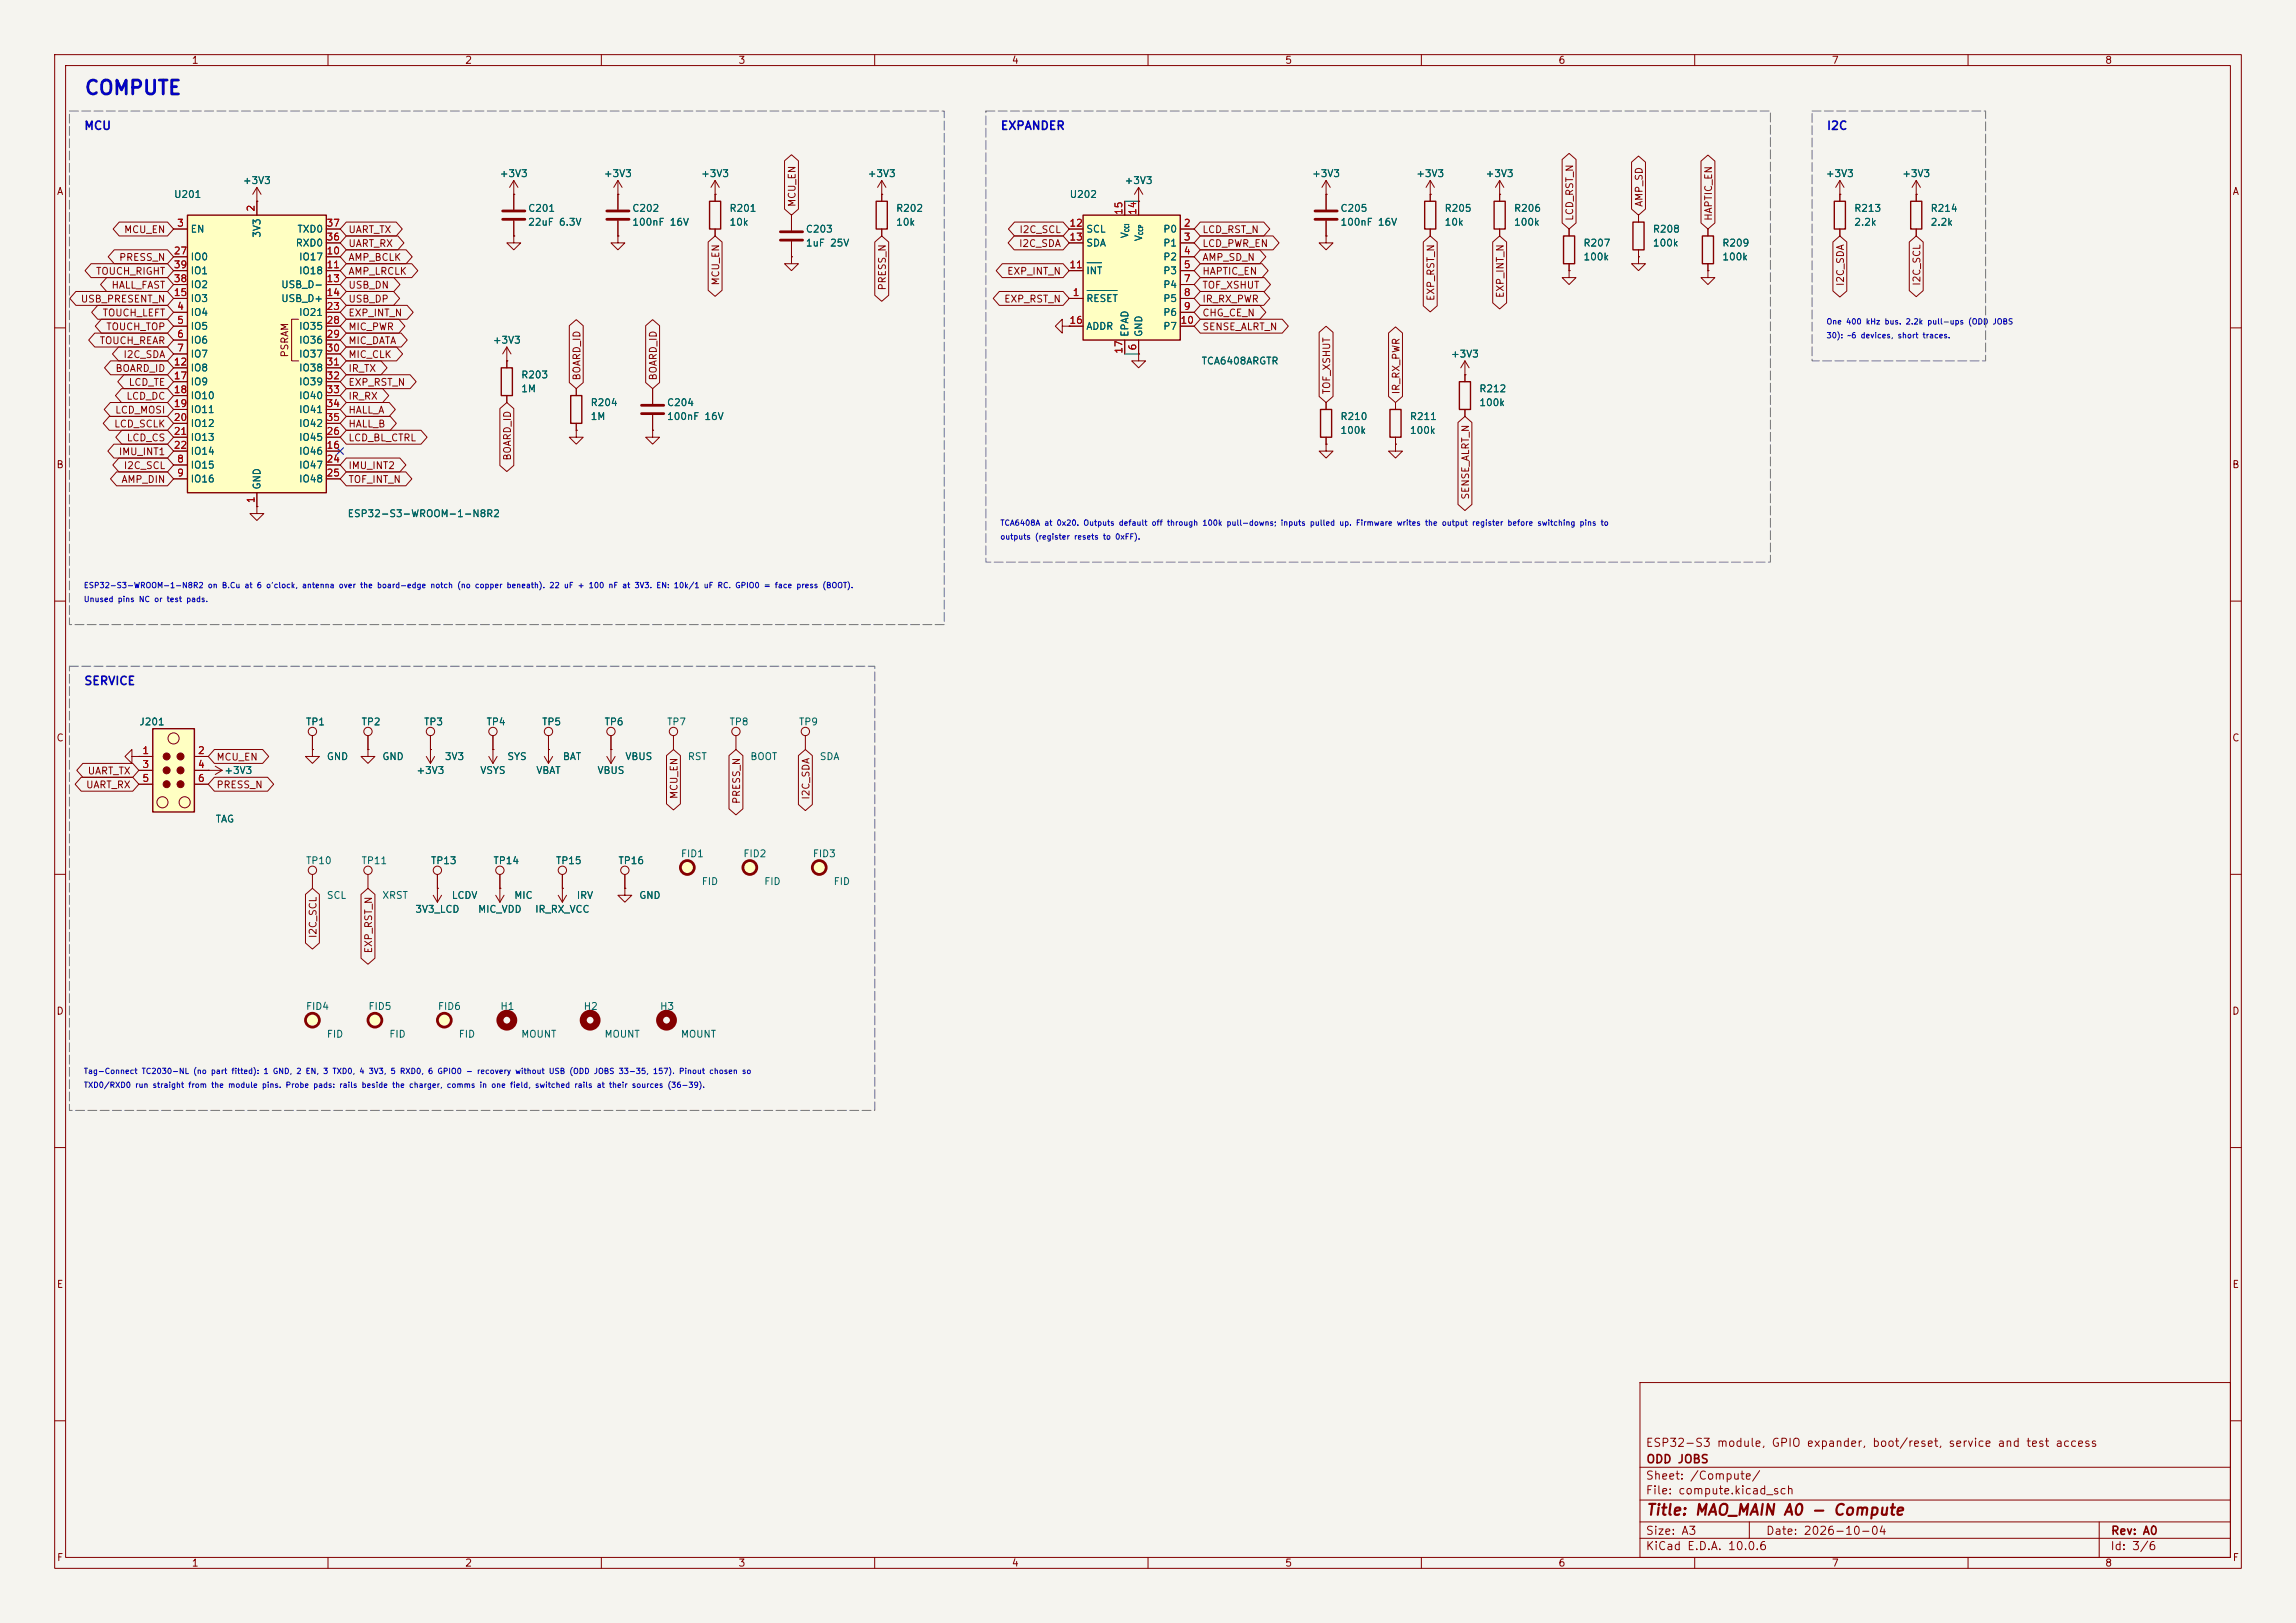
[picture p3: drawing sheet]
<svg xmlns="http://www.w3.org/2000/svg" width="420mm" height="297mm" viewBox="0 0 420 297" stroke-linecap="round" stroke-linejoin="round" font-family="sans-serif">
<defs><g id="words">
<text font-size="2.5" fill="#0000c2" x="15.3" y="18">COMPUTE</text>
<text font-size="2" fill="#840000" x="301" y="277.8">Title: MAO_MAIN A0 - Compute</text>
<g font-size="1.5" fill="#0000c2">
<text x="15.3" y="24.1">MCU</text>
<text x="182.9" y="24.1">EXPANDER</text>
<text x="334.1" y="24.1">I2C</text>
<text x="15.3" y="125.7">SERVICE</text>
</g>
<g font-size="1.5" fill="#840000">
<text x="300.9" y="265.1">ESP32-S3 module, GPIO expander, boot/reset, service and test access</text>
<text x="301" y="268.1">ODD JOBS</text>
<text x="300.9" y="273.8">File: compute.kicad_sch</text>
<text x="300.9" y="271.1">Sheet: /Compute/</text>
<text x="300.9" y="281.2">Size: A3</text>
<text x="322.9" y="281.2">Date: 2026-10-04</text>
<text x="386" y="281.2">Rev: A0</text>
<text x="300.9" y="284">KiCad E.D.A. 10.0.6</text>
<text x="385.9" y="284">Id: 3/6</text>
</g>
<g font-size="1.3" fill="#840000">
<text x="35" y="12">1</text>
<text x="85" y="12">2</text>
<text x="135" y="12">3</text>
<text x="185" y="12">4</text>
<text x="235" y="12">5</text>
<text x="285" y="12">6</text>
<text x="335" y="12">7</text>
<text x="385" y="12">8</text>
<text x="10.3" y="36">A</text>
<text x="408.3" y="36">A</text>
<text x="145.8" y="38" transform="rotate(-90 145.8 38)">MCU_EN</text>
<text x="288.1" y="40.5" transform="rotate(-90 288.1 40.5)">LCD_RST_N</text>
<text x="300.8" y="38" transform="rotate(-90 300.8 38)">AMP_SD</text>
<text x="313.5" y="40.5" transform="rotate(-90 313.5 40.5)">HAPTIC_EN</text>
<text x="22.6" y="43">MCU_EN</text>
<text x="63.6" y="45.5">UART_RX</text>
<text x="63.6" y="43">UART_TX</text>
<text x="186.3" y="45.5">I2C_SDA</text>
<text x="186.4" y="43">I2C_SCL</text>
<text x="219.8" y="45.5">LCD_PWR_EN</text>
<text x="219.8" y="43">LCD_RST_N</text>
<text x="17.5" y="50.6">TOUCH_RIGHT</text>
<text x="20.3" y="53.1">HALL_FAST</text>
<text x="21.7" y="48">PRESS_N</text>
<text x="63.6" y="53.1">USB_DN</text>
<text x="63.6" y="50.6">AMP_LRCLK</text>
<text x="63.6" y="48">AMP_BCLK</text>
<text x="131.9" y="52.3" transform="rotate(-90 131.9 52.3)">MCU_EN</text>
<text x="162.3" y="53.2" transform="rotate(-90 162.3 53.2)">PRESS_N</text>
<text x="184.1" y="50.6">EXP_INT_N</text>
<text x="219.8" y="48">AMP_SD_N</text>
<text x="219.8" y="50.6">HAPTIC_EN</text>
<text x="219.8" y="53.1">TOF_XSHUT</text>
<text x="337.6" y="52.5" transform="rotate(-90 337.6 52.5)">I2C_SDA</text>
<text x="351.6" y="52.4" transform="rotate(-90 351.6 52.4)">I2C_SCL</text>
<text x="14.7" y="55.7">USB_PRESENT_N</text>
<text x="18.7" y="58.2">TOUCH_LEFT</text>
<text x="63.6" y="58.2">EXP_INT_N</text>
<text x="63.6" y="55.7">USB_DP</text>
<text x="183.6" y="55.7">EXP_RST_N</text>
<text x="219.8" y="55.7">IR_RX_PWR</text>
<text x="219.8" y="58.2">CHG_CE_N</text>
<text x="262.7" y="55.2" transform="rotate(-90 262.7 55.2)">EXP_RST_N</text>
<text x="275.4" y="54.6" transform="rotate(-90 275.4 54.6)">EXP_INT_N</text>
<text x="18.1" y="63.3">TOUCH_REAR</text>
<text x="19.3" y="60.7">TOUCH_TOP</text>
<text x="22.5" y="65.8">I2C_SDA</text>
<text x="53" y="65.5" transform="rotate(-90 53 65.5)">PSRAM</text>
<text x="63.6" y="60.7">MIC_PWR</text>
<text x="63.6" y="65.8">MIC_CLK</text>
<text x="63.6" y="63.3">MIC_DATA</text>
<text x="219.8" y="60.7">SENSE_ALRT_N</text>
<text x="21" y="68.4">BOARD_ID</text>
<text x="23.4" y="70.9">LCD_TE</text>
<text x="63.6" y="70.9">EXP_RST_N</text>
<text x="63.6" y="68.4">IR_TX</text>
<text x="106.5" y="69.7" transform="rotate(-90 106.5 69.7)">BOARD_ID</text>
<text x="120.4" y="69.7" transform="rotate(-90 120.4 69.7)">BOARD_ID</text>
<text x="21" y="76">LCD_MOSI</text>
<text x="23" y="73.4">LCD_DC</text>
<text x="63.6" y="73.4">IR_RX</text>
<text x="63.6" y="76">HALL_A</text>
<text x="243.6" y="72.3" transform="rotate(-90 243.6 72.3)">TOF_XSHUT</text>
<text x="256.3" y="72.3" transform="rotate(-90 256.3 72.3)">IR_RX_PWR</text>
<text x="20.8" y="78.5">LCD_SCLK</text>
<text x="21.6" y="83.6">IMU_INT1</text>
<text x="23.1" y="81.1">LCD_CS</text>
<text x="63.6" y="78.5">HALL_B</text>
<text x="63.6" y="81.1">LCD_BL_CTRL</text>
<text x="10.2" y="86">B</text>
<text x="22.1" y="88.7">AMP_DIN</text>
<text x="22.5" y="86.1">I2C_SCL</text>
<text x="63.6" y="86.1">IMU_INT2</text>
<text x="63.6" y="88.7">TOF_INT_N</text>
<text x="93.8" y="84.4" transform="rotate(-90 93.8 84.4)">BOARD_ID</text>
<text x="408.2" y="86">B</text>
<text x="269" y="91.5" transform="rotate(-90 269 91.5)">SENSE_ALRT_N</text>
<text x="10.2" y="136">C</text>
<text x="408.2" y="136">C</text>
<text x="15.9" y="142">UART_TX</text>
<text x="39.5" y="139.5">MCU_EN</text>
<text x="15.6" y="144.6">UART_RX</text>
<text x="39.5" y="144.6">PRESS_N</text>
<text x="124.2" y="146.3" transform="rotate(-90 124.2 146.3)">MCU_EN</text>
<text x="135.7" y="147.2" transform="rotate(-90 135.7 147.2)">PRESS_N</text>
<text x="148.4" y="146.4" transform="rotate(-90 148.4 146.4)">I2C_SDA</text>
<text x="58.2" y="171.8" transform="rotate(-90 58.2 171.8)">I2C_SCL</text>
<text x="68.4" y="174.6" transform="rotate(-90 68.4 174.6)">EXP_RST_N</text>
<text x="10.2" y="186">D</text>
<text x="408.2" y="186">D</text>
<text x="10.3" y="236">E</text>
<text x="408.3" y="236">E</text>
<text x="10.3" y="286">F</text>
<text x="35" y="287">1</text>
<text x="85" y="287">2</text>
<text x="135" y="287">3</text>
<text x="185" y="287">4</text>
<text x="235" y="287">5</text>
<text x="285" y="287">6</text>
<text x="335" y="287">7</text>
<text x="385" y="287">8</text>
<text x="408.3" y="286">F</text>
</g>
<g font-size="1.3" fill="#006464">
<text x="44.3" y="34">+3V3</text>
<text x="91.3" y="32.7">+3V3</text>
<text x="110.4" y="32.7">+3V3</text>
<text x="128.1" y="32.7">+3V3</text>
<text x="158.6" y="32.7">+3V3</text>
<text x="205.6" y="34">+3V3</text>
<text x="239.9" y="32.7">+3V3</text>
<text x="259" y="32.7">+3V3</text>
<text x="271.7" y="32.7">+3V3</text>
<text x="333.9" y="32.7">+3V3</text>
<text x="347.9" y="32.7">+3V3</text>
<text x="31.7" y="36.5">U201</text>
<text x="96.5" y="39.1">C201</text>
<text x="96.5" y="41.6">22uF 6.3V</text>
<text x="115.6" y="39.1">C202</text>
<text x="115.6" y="41.6">100nF 16V</text>
<text x="133.3" y="39.1">R201</text>
<text x="133.3" y="41.6">10k</text>
<text x="163.8" y="39.1">R202</text>
<text x="163.8" y="41.6">10k</text>
<text x="195.6" y="36.5">U202</text>
<text x="245.1" y="39.1">C205</text>
<text x="245.1" y="41.6">100nF 16V</text>
<text x="264.1" y="39.1">R205</text>
<text x="264.1" y="41.6">10k</text>
<text x="276.8" y="39.1">R206</text>
<text x="276.8" y="41.6">100k</text>
<text x="339.1" y="39.1">R213</text>
<text x="339.1" y="41.6">2.2k</text>
<text x="353" y="39.1">R214</text>
<text x="353" y="41.6">2.2k</text>
<text x="34.8" y="42.9">EN</text>
<text x="34.8" y="48">IO0</text>
<text x="48" y="43.6" transform="rotate(-90 48 43.6)">3V3</text>
<text x="54" y="45.4">RXD0</text>
<text x="54.3" y="42.9">TXD0</text>
<text x="54.6" y="48">IO17</text>
<text x="147.3" y="42.9">C203</text>
<text x="147.3" y="45.4">1uF 25V</text>
<text x="198.6" y="42.9">SCL</text>
<text x="198.6" y="45.4">SDA</text>
<text x="206.7" y="43.7" transform="rotate(-90 206.7 43.7)">V</text>
<text x="209.2" y="44.2" transform="rotate(-90 209.2 44.2)">V</text>
<text x="212.7" y="42.9">P0</text>
<text x="212.7" y="45.4">P1</text>
<text x="212.7" y="48">P2</text>
<text x="289.5" y="45.4">R207</text>
<text x="289.5" y="48">100k</text>
<text x="302.2" y="42.9">R208</text>
<text x="302.2" y="45.4">100k</text>
<text x="314.9" y="45.4">R209</text>
<text x="314.9" y="48">100k</text>
<text x="34.8" y="53">IO2</text>
<text x="34.8" y="50.5">IO1</text>
<text x="51.3" y="53">USB_D-</text>
<text x="54.6" y="50.5">IO18</text>
<text x="198.6" y="50.5">INT</text>
<text x="212.7" y="50.5">P3</text>
<text x="212.7" y="53">P4</text>
<text x="34.8" y="58.1">IO4</text>
<text x="34.8" y="55.6">IO3</text>
<text x="51.3" y="55.6">USB_D+</text>
<text x="54.6" y="58.1">IO21</text>
<text x="198.6" y="55.6">RESET</text>
<text x="212.7" y="55.6">P5</text>
<text x="212.7" y="58.1">P6</text>
<text x="34.8" y="60.7">IO5</text>
<text x="34.8" y="63.2">IO6</text>
<text x="34.8" y="65.7">IO7</text>
<text x="54.6" y="60.7">IO35</text>
<text x="54.6" y="63.2">IO36</text>
<text x="54.6" y="65.7">IO37</text>
<text x="90" y="63.2">+3V3</text>
<text x="198.6" y="60.7">ADDR</text>
<text x="206.7" y="61.7" transform="rotate(-90 206.7 61.7)">EPAD</text>
<text x="209.2" y="61.7" transform="rotate(-90 209.2 61.7)">GND</text>
<text x="212.7" y="60.7">P7</text>
<text x="265.3" y="65.7">+3V3</text>
<text x="34.8" y="68.3">IO8</text>
<text x="34.8" y="70.8">IO9</text>
<text x="54.6" y="68.3">IO38</text>
<text x="54.6" y="70.8">IO39</text>
<text x="95.2" y="69.5">R203</text>
<text x="219.7" y="67">TCA6408ARGTR</text>
<text x="34.8" y="73.4">IO10</text>
<text x="34.8" y="75.9">IO11</text>
<text x="54.6" y="73.4">IO40</text>
<text x="54.6" y="75.9">IO41</text>
<text x="95.2" y="72.1">1M</text>
<text x="107.9" y="74.6">R204</text>
<text x="107.9" y="77.2">1M</text>
<text x="121.9" y="74.6">C204</text>
<text x="121.9" y="77.2">100nF 16V</text>
<text x="245.1" y="77.2">R210</text>
<text x="257.8" y="77.2">R211</text>
<text x="270.5" y="72.1">R212</text>
<text x="270.5" y="74.6">100k</text>
<text x="34.8" y="78.4">IO12</text>
<text x="34.8" y="81">IO13</text>
<text x="34.8" y="83.5">IO14</text>
<text x="54.6" y="83.5">IO46</text>
<text x="54.6" y="81">IO45</text>
<text x="54.6" y="78.4">IO42</text>
<text x="245.1" y="79.7">100k</text>
<text x="257.8" y="79.7">100k</text>
<text x="34.8" y="86.1">IO15</text>
<text x="34.8" y="88.6">IO16</text>
<text x="48" y="89.7" transform="rotate(-90 48 89.7)">GND</text>
<text x="54.6" y="86.1">IO47</text>
<text x="54.6" y="88.6">IO48</text>
<text x="63.5" y="94.9">ESP32-S3-WROOM-1-N8R2</text>
<text x="25.4" y="133">J201</text>
<text x="55.9" y="133">TP1</text>
<text x="66" y="133">TP2</text>
<text x="77.5" y="133">TP3</text>
<text x="88.9" y="133">TP4</text>
<text x="99" y="133">TP5</text>
<text x="110.5" y="133">TP6</text>
<text x="121.9" y="133">TP7</text>
<text x="133.3" y="133">TP8</text>
<text x="146" y="133">TP9</text>
<text x="40.9" y="141.9">+3V3</text>
<text x="59.7" y="139.4">GND</text>
<text x="69.8" y="139.4">GND</text>
<text x="76.1" y="141.9">+3V3</text>
<text x="81.3" y="139.4">3V3</text>
<text x="87.7" y="141.9">VSYS</text>
<text x="92.7" y="139.4">SYS</text>
<text x="98" y="141.9">VBAT</text>
<text x="102.9" y="139.4">BAT</text>
<text x="109.2" y="141.9">VBUS</text>
<text x="114.3" y="139.4">VBUS</text>
<text x="125.7" y="139.4">RST</text>
<text x="137.1" y="139.4">BOOT</text>
<text x="149.8" y="139.4">SDA</text>
<text x="39.4" y="150.8">TAG</text>
<text x="55.9" y="158.4">TP10</text>
<text x="66" y="158.4">TP11</text>
<text x="78.7" y="158.4">TP13</text>
<text x="90.2" y="158.4">TP14</text>
<text x="101.6" y="158.4">TP15</text>
<text x="113" y="158.4">TP16</text>
<text x="124.4" y="157.2">FID1</text>
<text x="135.9" y="157.2">FID2</text>
<text x="148.6" y="157.2">FID3</text>
<text x="59.7" y="164.8">SCL</text>
<text x="69.8" y="164.8">XRST</text>
<text x="75.9" y="167.3">3V3_LCD</text>
<text x="82.5" y="164.8">LCDV</text>
<text x="87.4" y="167.3">MIC_VDD</text>
<text x="94" y="164.8">MIC</text>
<text x="97.8" y="167.3">IR_RX_VCC</text>
<text x="105.4" y="164.8">IRV</text>
<text x="116.8" y="164.8">GND</text>
<text x="128.3" y="162.3">FID</text>
<text x="139.7" y="162.3">FID</text>
<text x="152.4" y="162.3">FID</text>
<text x="55.9" y="185.1">FID4</text>
<text x="67.3" y="185.1">FID5</text>
<text x="80" y="185.1">FID6</text>
<text x="91.4" y="185.1">H1</text>
<text x="106.7" y="185.1">H2</text>
<text x="120.6" y="185.1">H3</text>
<text x="59.7" y="190.2">FID</text>
<text x="71.1" y="190.2">FID</text>
<text x="83.8" y="190.2">FID</text>
<text x="95.2" y="190.2">MOUNT</text>
<text x="110.5" y="190.2">MOUNT</text>
<text x="124.4" y="190.2">MOUNT</text>
</g>
<g font-size="1.3" fill="#a90000">
<text x="32.3" y="41.8">3</text>
<text x="46.9" y="38.8" transform="rotate(-90 46.9 38.8)">2</text>
<text x="59.6" y="41.8">37</text>
<text x="195.5" y="41.8">12</text>
<text x="205.6" y="39.4" transform="rotate(-90 205.6 39.4)">15</text>
<text x="208.1" y="39.4" transform="rotate(-90 208.1 39.4)">14</text>
<text x="216.4" y="41.8">2</text>
<text x="31.7" y="46.9">27</text>
<text x="59.6" y="46.9">10</text>
<text x="59.6" y="44.3">36</text>
<text x="195.5" y="44.3">13</text>
<text x="216.4" y="44.3">3</text>
<text x="216.4" y="46.9">4</text>
<text x="31.7" y="51.9">38</text>
<text x="31.7" y="49.4">39</text>
<text x="59.6" y="49.4">11</text>
<text x="59.6" y="51.9">13</text>
<text x="195.5" y="49.4">11</text>
<text x="216.4" y="49.4">5</text>
<text x="216.4" y="51.9">7</text>
<text x="31.7" y="54.5">15</text>
<text x="32.3" y="57">4</text>
<text x="32.3" y="59.6">5</text>
<text x="59.6" y="54.5">14</text>
<text x="59.6" y="57">23</text>
<text x="59.6" y="59.6">28</text>
<text x="195.5" y="59.6">16</text>
<text x="196.1" y="54.5">1</text>
<text x="215.8" y="59.6">10</text>
<text x="216.4" y="54.5">8</text>
<text x="216.4" y="57">9</text>
<text x="32.3" y="62.1">6</text>
<text x="32.3" y="64.6">7</text>
<text x="59.6" y="62.1">29</text>
<text x="59.6" y="64.6">30</text>
<text x="205.6" y="64.8" transform="rotate(-90 205.6 64.8)">17</text>
<text x="208.1" y="64.2" transform="rotate(-90 208.1 64.2)">6</text>
<text x="31.7" y="67.2">12</text>
<text x="31.7" y="69.7">17</text>
<text x="59.6" y="67.2">31</text>
<text x="59.6" y="69.7">32</text>
<text x="31.7" y="72.3">18</text>
<text x="31.7" y="74.8">19</text>
<text x="31.7" y="77.3">20</text>
<text x="59.6" y="72.3">33</text>
<text x="59.6" y="74.8">34</text>
<text x="59.6" y="77.3">35</text>
<text x="31.7" y="79.9">21</text>
<text x="31.7" y="82.4">22</text>
<text x="59.6" y="82.4">16</text>
<text x="59.6" y="79.9">26</text>
<text x="32.3" y="85">8</text>
<text x="32.3" y="87.5">9</text>
<text x="59.6" y="85">24</text>
<text x="59.6" y="87.5">25</text>
<text x="46.9" y="92.2" transform="rotate(-90 46.9 92.2)">1</text>
<text x="25.9" y="138.3">1</text>
<text x="25.9" y="140.8">3</text>
<text x="25.9" y="143.4">5</text>
<text x="36.1" y="138.3">2</text>
<text x="36.1" y="140.8">4</text>
<text x="36.1" y="143.4">6</text>
</g>
<g font-size="1" fill="#0000c2">
<text x="334" y="59.6">One 400 kHz bus. 2.2k pull-ups (ODD JOBS</text>
<text x="334" y="62.2">30): ~6 devices, short traces.</text>
<text x="182.9" y="96.4">TCA6408A at 0x20. Outputs default off through 100k pull-downs; inputs pulled up. Firmware writes the output register before switching pins to</text>
<text x="182.9" y="99">outputs (register resets to 0xFF).</text>
<text x="15.2" y="107.9">ESP32-S3-WROOM-1-N8R2 on B.Cu at 6 o'clock, antenna over the board-edge notch (no copper beneath). 22 uF + 100 nF at 3V3. EN: 10k/1 uF RC. GPIO0 = face press (BOOT).</text>
<text x="15.2" y="110.4">Unused pins NC or test pads.</text>
<text x="15.2" y="196.8">Tag-Connect TC2030-NL (no part fitted): 1 GND, 2 EN, 3 TXD0, 4 3V3, 5 RXD0, 6 GPIO0 - recovery without USB (ODD JOBS 33-35, 157). Pinout chosen so</text>
<text x="15.2" y="199.3">TXD0/RXD0 run straight from the module pins. Probe pads: rails beside the charger, comms in one field, switched rails at their sources (36-39).</text>
</g>
<g font-size=".8" fill="#006464">
<text x="206.7" y="42.6" transform="rotate(-90 206.7 42.6)">CCI</text>
<text x="209.3" y="43.1" transform="rotate(-90 209.3 43.1)">CCP</text>
</g>
</g></defs>
<path d="M0 0h420v297h-420z" fill="#f5f4ef" stroke="#f5f4ef" stroke-width=".18"/>
<g fill="none" stroke="#840000" stroke-width=".18">
<path d="M10 10h400v277h-400zM12 12h396v273h-396zM60 10v2M110 10v2M160 10v2M210 10v2M260 10v2M310 10v2M360 10v2M261.6 35.6h.1M261.6 33v3.8M261.6 33l-.7 1.3"/>
<path d="M261.6 33l.8 1.3M274.3 35.6h.1M274.3 33v3.8M274.3 33l-.7 1.3M274.3 33l.8 1.3M299.7 39.4v1.2M336.5 35.6h.1M336.5 33l-.7 1.3M336.5 33l.8 1.3M336.5 33v3.8M350.5 35.6h.1M350.5 33v3.8"/>
<path d="M350.5 33l-.7 1.3M350.5 33l.8 1.3M194.3 59.7v-1.3l-1.3 1.3 1.3 1.3v-1.3h1.3M195.6 59.7h.1M261.6 41.9v1.3M274.3 41.9v1.3M287 49.5v1.3h1.3l-1.3 1.3-1.3-1.3h1.3M287 49.5h.1M287 41.9v1.3M287 48.3v1.2M299.7 47v1.3h1.3l-1.3 1.2-1.3-1.2h1.3M299.7 47h.1"/>
<path d="M299.7 45.7v1.3M312.4 49.5v1.3h1.3l-1.3 1.3-1.3-1.3h1.3M312.4 49.5h.1M312.4 41.9v1.3M312.4 48.3v1.2M336.5 41.9v1.3M350.5 41.9v1.3M10 60h2M208.3 64.8v1.2h1.2l-1.2 1.3-1.3-1.3h1.3M208.3 64.8h.1M255.3 73.7v1.2M268 68.6h.1"/>
<path d="M268 66v3.9M268 74.9v1.3M268 66l-.8 1.3M268 66l.7 1.3M408 60h2M47 92.7v1.3h1.3l-1.3 1.3-1.3-1.3h1.3M47 92.7h.1M255.3 80v1.3M10 110h2M408 110h2M57.1 137.2v1.2h1.3l-1.3 1.3-1.2-1.3h1.2M57.1 137.2h.1"/>
<path d="M57.1 134.6v2.6M67.3 137.2v1.2h1.3l-1.3 1.3-1.3-1.3h1.3M67.3 137.2h.1M67.3 134.6v2.6M89.4 138.4l.8 1.3M90.2 137.2h.1M90.2 134.6v5.1M90.9 138.4l-.7 1.3M99.6 138.4l.7 1.3M100.3 137.2h.1M100.3 134.6v5.1M101.1 138.4l-.8 1.3"/>
<path d="M111 138.4l.8 1.3M111.8 137.2h.1M111.8 137.2v2.5M112.5 138.4l-.7 1.3M123.2 134.6v2.6M134.6 134.6v2.6M147.3 134.6v2.6M10 160h2M38.1 141h.1M38.1 141h2.5M39.4 140.2l1.2 .8M40.6 141l-1.2 .7"/>
<path d="M408 160h2M80 160v2.6M90.7 163.8l.7 1.3M91.4 162.6h.1M91.4 160v5.1M92.2 163.8l-.8 1.3M102.1 163.8l.8 1.3M102.9 162.6h.1M102.9 160v5.1M103.6 163.8l-.7 1.3M114.3 160v2.6M10 210h2"/>
<path d="M408 210h2M300 253h108v32h-108zM10 260h2M300 278.5h108M300 274.5h108M300 268.5h108M320 278.5v3M384 278.5v6.5M408 260h2M60 285v2M110 285v2M160 285v2"/>
<path d="M210 285v2M260 285v2M300 281.5h108M310 285v2M360 285v2"/>
<circle cx="57.1" cy="133.9" r=".76"/>
<circle cx="67.3" cy="133.9" r=".76"/>
<circle cx="90.2" cy="133.9" r=".76"/>
<circle cx="100.3" cy="133.9" r=".76"/>
<circle cx="123.2" cy="133.9" r=".76"/>
<circle cx="134.6" cy="133.9" r=".76"/>
<circle cx="147.3" cy="133.9" r=".76"/>
<circle cx="80" cy="159.3" r=".76"/>
<circle cx="91.4" cy="159.3" r=".76"/>
<circle cx="102.9" cy="159.3" r=".76"/>
<circle cx="114.3" cy="159.3" r=".76"/>
</g>
<circle cx="121.9" cy="186.7" r="1.27" fill="none" stroke="#840000" stroke-width="1.3"/>
<g fill="#ffffc2" stroke="#ffffc2" stroke-width=".18">
<circle cx="149.9" cy="158.7" r="1.27"/>
<circle cx="125.7" cy="158.7" r="1.27"/>
<circle cx="137.2" cy="158.7" r="1.27"/>
</g>
<g fill="none" stroke="#840000" stroke-width=".51">
<circle cx="125.7" cy="158.7" r="1.27"/>
<circle cx="137.2" cy="158.7" r="1.27"/>
<circle cx="149.9" cy="158.7" r="1.27"/>
</g>
<path d="M260.6 36.8h2v5.1h-2zM273.3 36.8h2v5.1h-2zM335.5 36.8h2.1v5.1h-2.1zM349.5 36.8h2v5.1h-2zM286 43.2h2v5.1h-2zM298.7 40.6h2v5.1h-2zM311.4 43.2h2v5.1h-2zM254.3 74.9h2v5.1h-2zM267 69.9h2v5h-2z" fill="none" stroke="#840000" stroke-width=".25"/>
<path d="M27.9 133.4h7.7v15.2h-7.7z" fill="#ffffc2"/>
<path d="M129.8 36.8h2v5.1h-2zM160.3 36.8h2v5.1h-2zM91.7 67.3h2v5.1h-2zM104.4 72.4h2v5.1h-2zM27.9 133.4h7.7v15.2h-7.7z" fill="none" stroke="#840000" stroke-width=".25"/>
<g fill="none" stroke="#840000" stroke-width=".18">
<path d="M47 36.8h.1M47 34.3l-.8 1.3M47 34.3l.8 1.3M47 34.3v2.5M94 35.6h.1M94 33l-.8 1.3M94 33l.7 1.3M94 33v5.4M113 35.6h.1M113 33v5.4M113 33l-.7 1.3M113 33l.8 1.3"/>
<path d="M130.8 35.6h.1M130.8 33l-.8 1.3M130.8 33l.8 1.3M130.8 33v3.8M144.8 39.4v2.8M161.3 35.6h.1M161.3 33l-.8 1.3M161.3 33l.8 1.3M161.3 33v3.8M94 43.2v1.3h1.2l-1.2 1.2-1.3-1.2h1.3M94 43.2h.1M94 40.4v2.8"/>
<path d="M113 43.2v1.3h1.3l-1.3 1.2-1.2-1.2h1.2M113 43.2h.1M113 40.4v2.8M130.8 41.9v1.3M144.8 47v1.3h1.2l-1.2 1.2-1.3-1.2h1.3M144.8 47h.1M144.8 44.2v2.8M161.3 41.9v1.3M92.7 66h.1M92.7 63.5l-.8 1.3M92.7 63.5l.8 1.3M92.7 63.5v3.8"/>
<path d="M92.7 72.4v1.3M105.4 78.7v1.3h1.3l-1.3 1.3-1.3-1.3h1.3M105.4 78.7h.1M105.4 71.1v1.3M105.4 77.5v1.2M119.4 78.7v1.3h1.2l-1.2 1.3-1.3-1.3h1.3M119.4 78.7h.1M119.4 71.1v2.8M119.4 75.9v2.8M24.1 138.4v-1.2l-1.2 1.2 1.2 1.3v-1.3h1.3M25.4 138.4h.1M25.4 138.4h2.5"/>
<path d="M35.6 138.4h2.5M78 138.4l.7 1.3M78.7 137.2h.1M78.7 134.6v5.1M79.5 138.4l-.8 1.3M25.4 141h2.5M25.4 143.5h2.5M35.6 141h2.5M35.6 143.5h2.5M57.1 160v2.6M67.3 160v2.6M79.2 163.8l.8 1.3"/>
<path d="M80 162.6h.1M80 162.6v2.5M80.8 163.8l-.8 1.3M114.3 162.6v1.2h1.3l-1.3 1.3-1.3-1.3h1.3M114.3 162.6h.1"/>
<circle cx="31.7" cy="135.1" r="1.02"/>
<circle cx="78.7" cy="133.9" r=".76"/>
<circle cx="29.7" cy="146.8" r="1.02"/>
<circle cx="33.8" cy="146.8" r="1.02"/>
<circle cx="57.1" cy="159.3" r=".76"/>
<circle cx="67.3" cy="159.3" r=".76"/>
</g>
<g fill="#840000" stroke="#840000" stroke-width=".18">
<circle cx="30.5" cy="138.4" r=".63"/>
<circle cx="30.5" cy="141" r=".63"/>
<circle cx="30.5" cy="143.5" r=".63"/>
<circle cx="33" cy="138.4" r=".63"/>
<circle cx="33" cy="141" r=".63"/>
<circle cx="33" cy="143.5" r=".63"/>
</g>
<g fill="none" stroke="#840000" stroke-width=".51">
<path d="M91.9 38.6h4.1M111 38.6h4.1M91.9 40.1h4.1M111 40.1h4.1M142.7 42.4h4.1M142.7 43.9h4.1M117.3 74.2h4.1M117.3 75.7h4.1"/>
<circle cx="81.3" cy="186.7" r="1.27"/>
</g>
<circle cx="81.3" cy="186.7" r="1.27" fill="#ffffc2" stroke="#ffffc2" stroke-width=".18"/>
<path d="M34.3 39.4h25.4v50.8h-25.4z" fill="#ffffc2"/>
<path d="M34.3 39.4h25.4v50.8h-25.4z" fill="none" stroke="#840000" stroke-width=".25"/>
<g fill="none" stroke="#840000" stroke-width=".18">
<path d="M47 36.8v2.6M242.6 35.6h.1M242.6 33l-.8 1.3M242.6 33l.7 1.3M242.6 33v2.6M31.7 41.9h2.6M31.7 57.2h2.6M31.7 59.7h2.6M31.7 47h2.6M31.7 49.5h2.6M31.7 52.1h2.6M31.7 54.6h2.6"/>
<path d="M54.6 58.4h-1.3v7.6h1.3M59.7 41.9h2.5M59.7 57.2h2.5M59.7 59.7h2.5M59.7 47h2.5M59.7 49.5h2.5M59.7 52.1h2.5M59.7 54.6h2.5M59.7 44.5h2.5M242.6 43.2v1.3h1.2l-1.2 1.2-1.3-1.2h1.3M242.6 43.2h.1M31.7 62.2h2.6"/>
<path d="M31.7 64.8h2.6M31.7 67.3h2.6M31.7 69.9h2.6M31.7 72.4h2.6M31.7 74.9h2.6M31.7 77.5h2.6M59.7 62.2h2.5M59.7 64.8h2.5M59.7 67.3h2.5M59.7 69.9h2.5M59.7 72.4h2.5M59.7 74.9h2.5"/>
<path d="M59.7 77.5h2.5M31.7 85.1h2.6M31.7 87.6h2.6M31.7 82.6h2.6M31.7 80h2.6M47 90.2v2.5M59.7 85.1h2.5M59.7 87.6h2.5M59.7 82.6h2.5M59.7 80h2.5"/>
</g>
<g fill="none" stroke="#840000" stroke-width="1.3">
<circle cx="92.7" cy="186.7" r="1.27"/>
<circle cx="107.9" cy="186.7" r="1.27"/>
</g>
<path d="M198.1 39.4h17.8v22.8h-17.8z" fill="#ffffc2"/>
<path d="M198.1 39.4h17.8v22.8h-17.8zM241.6 74.9h2v5.1h-2z" fill="none" stroke="#840000" stroke-width=".25"/>
<g fill="none" stroke="#840000" stroke-width=".18">
<path d="M47 36.8h.1M47 36.8v2.6M94 35.6h.1M94 35.6v2.8M113 35.6h.1M113 35.6v2.8M130.8 35.6h.1M130.8 35.6v1.2M143.5 29.4l1.3-1.1 1.3 1.1v8.9l-1.3 1.1-1.3-1.1zM144.8 39.4v2.8M161.3 35.6h.1M161.3 35.6v1.2"/>
<path d="M205.7 36.8v2.6M208.3 36.8h.1M208.3 34.3v5.1M208.3 34.3l-.8 1.3M208.3 34.3l.7 1.3M242.6 35.6h.1M242.6 35.6v2.8M261.6 35.6h.1M261.6 35.6v1.2M274.3 35.6h.1M274.3 35.6v1.2M285.7 29.2l1.3-1.1 1.3 1.1v11.6l-1.3 1.1-1.3-1.1z"/>
<path d="M298.4 29.7l1.3-1.1 1.3 1.1v8.6l-1.3 1.1-1.3-1.1zM299.7 39.4v1.2M311.1 29.5l1.3-1.1 1.3 1.1v11.3l-1.3 1.1-1.3-1.1zM336.5 35.6h.1M336.5 35.6v1.2M350.5 35.6h.1M350.5 35.6v1.2M13.9 53.3h16.7l1.1 1.3-1.1 1.3h-16.7l-1.1-1.3zM16.7 48.3h13.9l1.1 1.2-1.1 1.3h-13.9l-1.1-1.3zM17.9 55.9h12.7l1.1 1.3-1.1 1.2h-12.7l-1.1-1.2zM18.5 58.4h12.1l1.1 1.3-1.1 1.3h-12.1l-1.1-1.3zM19.5 50.8h11.1l1.1 1.3-1.1 1.2h-11.1l-1.1-1.2z"/>
<path d="M20.9 45.7h9.7l1.1 1.3-1.1 1.3h-9.7l-1.1-1.3zM21.8 40.6h8.8l1.1 1.3-1.1 1.3h-8.8l-1.1-1.3zM31.7 54.6h2.6M31.7 41.9h2.6M31.7 47h2.6M31.7 49.5h2.6M31.7 52.1h2.6M31.7 57.2h2.6M31.7 59.7h2.6M59.7 54.6h2.5M59.7 41.9h2.5M59.7 44.5h2.5"/>
<path d="M59.7 47h2.5M59.7 49.5h2.5M59.7 52.1h2.5M59.7 57.2h2.5M59.7 59.7h2.5M63.3 58.4h9.7l1.1 1.3-1.1 1.3h-9.7l-1.1-1.3zM63.3 43.2h9.5l1.1 1.3-1.1 1.2h-9.5l-1.1-1.2zM63.3 40.6h9.2l1.1 1.3-1.1 1.3h-9.2l-1.1-1.3zM63.3 55.9h11.2l1.1 1.3-1.1 1.2h-11.2l-1.1-1.2zM63.3 53.3h8.7l1.1 1.3-1.1 1.3h-8.7l-1.1-1.3zM63.3 50.8h8.8l1.1 1.3-1.1 1.2h-8.8l-1.1-1.2zM63.3 48.3h12l1.1 1.2-1.1 1.3h-12l-1.1-1.3z"/>
<path d="M63.3 45.7h11l1.1 1.3-1.1 1.3h-11l-1.1-1.3zM94 43.2h.1M94 40.4v2.8M104.1 59.6l1.3-1.1 1.3 1.1v10.4l-1.3 1.1-1.3-1.1zM113 43.2h.1M113 40.4v2.8M118.1 59.6l1.3-1.1 1.3 1.1v10.4l-1.3 1.1-1.3-1.1zM129.5 44.3l1.3-1.1 1.3 1.1v8.8l-1.3 1.1-1.3-1.1zM130.8 41.9v1.3M144.8 47h.1M144.8 44.2v2.8M160 44.3l1.3-1.1 1.3 1.1v9.7l-1.3 1.1-1.3-1.1z"/>
<path d="M161.3 41.9v1.3M182.8 53.3h11.7l1.1 1.3-1.1 1.3h-11.7l-1.1-1.3zM183.3 48.3h11.2l1.1 1.2-1.1 1.3h-11.2l-1.1-1.3zM185.5 43.2h9l1.1 1.3-1.1 1.2h-9l-1.1-1.2zM185.6 40.6h8.9l1.1 1.3-1.1 1.3h-8.9l-1.1-1.3zM195.6 59.7h.1M195.6 54.6h2.5M195.6 41.9h2.5M195.6 44.5h2.5M195.6 49.5h2.5M195.6 59.7h2.5M215.9 54.6h2.5"/>
<path d="M215.9 41.9h2.5M215.9 44.5h2.5M215.9 47h2.5M215.9 49.5h2.5M215.9 52.1h2.5M215.9 57.2h2.5M215.9 59.7h2.5M219.6 53.3h11.6l1.1 1.3-1.1 1.3h-11.6l-1.2-1.3zM219.6 43.2h13.3l1.1 1.3-1.1 1.2h-13.3l-1.2-1.2zM219.6 45.7h10.8l1.2 1.3-1.2 1.3h-10.8l-1.2-1.3zM219.6 48.3h11.3l1.1 1.2-1.1 1.3h-11.3l-1.2-1.3zM219.6 50.8h11.7l1.1 1.3-1.1 1.2h-11.7l-1.2-1.2z"/>
<path d="M219.6 40.6h11.6l1.1 1.3-1.1 1.3h-11.6l-1.2-1.3zM219.6 58.4h15l1.1 1.3-1.1 1.3h-15l-1.2-1.3zM219.6 55.9h10.8l1.2 1.3-1.2 1.2h-10.8l-1.2-1.2zM242.6 43.2h.1M242.6 40.4v2.8M260.3 44.3l1.3-1.1 1.3 1.1v11.7l-1.3 1.1-1.3-1.1zM261.6 41.9v1.3M273 44.3l1.3-1.1 1.3 1.1v11.1l-1.3 1.1-1.3-1.1zM274.3 41.9v1.3M287 49.5h.1M287 41.9v1.3M287 48.3v1.2"/>
<path d="M299.7 47h.1M299.7 45.7v1.3M312.4 49.5h.1M312.4 41.9v1.3M312.4 48.3v1.2M335.3 44.3l1.2-1.1 1.3 1.1v8.9l-1.3 1.2-1.2-1.2zM336.5 41.9v1.3M349.2 44.3l1.3-1.1 1.3 1.1v8.9l-1.3 1.1-1.3-1.1zM350.5 41.9v1.3M17.3 61h13.3l1.1 1.2-1.1 1.3h-13.3l-1.1-1.3zM20 76.2h10.6l1.1 1.3-1.1 1.2h-10.6l-1.1-1.2zM20.2 73.7h10.4l1.1 1.2-1.1 1.3h-10.4l-1.1-1.3z"/>
<path d="M20.2 66h10.4l1.1 1.3-1.1 1.3h-10.4l-1.1-1.3zM21.7 63.5h8.9l1.1 1.3-1.1 1.2h-8.9l-1.1-1.2zM22.2 71.1h8.4l1.1 1.3-1.1 1.3h-8.4l-1.1-1.3zM22.3 78.7h8.3l1.1 1.3-1.1 1.3h-8.3l-1.1-1.3zM22.7 68.6h7.9l1.1 1.3-1.1 1.2h-7.9l-1.2-1.2zM31.7 62.2h2.6M31.7 64.8h2.6M31.7 67.3h2.6M31.7 69.9h2.6M31.7 72.4h2.6M31.7 74.9h2.6M31.7 77.5h2.6"/>
<path d="M59.7 62.2h2.5M59.7 64.8h2.5M59.7 67.3h2.5M59.7 69.9h2.5M59.7 72.4h2.5M59.7 74.9h2.5M59.7 77.5h2.5M63.3 68.6h11.7l1.1 1.3-1.1 1.2h-11.7l-1.1-1.2zM63.3 71.1h6.7l1.1 1.3-1.1 1.3h-6.7l-1.1-1.3zM63.3 73.7h7.9l1.1 1.2-1.1 1.3h-7.9l-1.1-1.3zM63.3 63.5h9.2l1.1 1.3-1.1 1.2h-9.2l-1.1-1.2zM63.3 66h6.4l1.1 1.3-1.1 1.3h-6.4l-1.1-1.3z"/>
<path d="M63.3 61h10.1l1.1 1.2-1.1 1.3h-10.1l-1.1-1.3zM63.3 76.2h8.1l1.1 1.3-1.1 1.2h-8.1l-1.1-1.2zM63.3 78.7h13.7l1.1 1.3-1.1 1.3h-13.7l-1.1-1.3zM91.4 74.8l1.3-1.1 1.3 1.1v10.4l-1.3 1.1-1.3-1.1zM92.7 66h.1M92.7 66v1.3M92.7 72.4v1.3M105.4 78.7h.1M105.4 71.1v1.3M105.4 77.5v1.2M119.4 78.7h.1M119.4 71.1v2.8"/>
<path d="M119.4 75.9v2.8M205.7 62.2v2.6M208.3 64.8h.1M208.3 62.2v2.6M241.3 60.8l1.3-1.1 1.2 1.1v11.7l-1.2 1.2-1.3-1.2zM242.6 73.7v1.2M254 60.9l1.3-1.1 1.2 1.1v11.6l-1.2 1.2-1.3-1.2zM255.3 73.7v1.2M266.7 77.3l1.3-1.1 1.2 1.1v15l-1.2 1.1-1.3-1.1zM268 68.6h.1M268 68.6v1.3M268 74.9v1.3"/>
<path d="M20.8 81.3h9.8l1.1 1.3-1.1 1.2h-9.8l-1.1-1.2zM21.3 86.4h9.3l1.1 1.2-1.1 1.3h-9.3l-1.1-1.3zM21.7 83.8h8.9l1.1 1.3-1.1 1.3h-8.9l-1.1-1.3zM31.7 85.1h2.6M31.7 87.6h2.6M31.7 82.6h2.6M31.7 80h2.6M47 92.7h.1M47 90.2v2.5M59.7 85.1h2.5M59.7 87.6h2.5M59.7 82.6h2.5"/>
<path d="M59.7 80h2.5M63.3 83.8h9.8l1.2 1.3-1.2 1.3h-9.8l-1.1-1.3zM63.3 86.4h10.9l1.1 1.2-1.1 1.3h-10.9l-1.1-1.3zM242.6 81.3v1.3h1.2l-1.2 1.2-1.3-1.2h1.3M242.6 81.3h.1M242.6 80v1.3M255.3 81.3v1.3h1.2l-1.2 1.2-1.3-1.2h1.3M255.3 81.3h.1M255.3 80v1.3M15.2 139.7h9.1l1.1 1.3-1.1 1.2h-9.1l-1.2-1.2zM25.4 138.4h.1M25.4 138.4h2.5"/>
<path d="M35.6 138.4h2.5M39.2 137.2h8.8l1.2 1.2-1.2 1.3h-8.8l-1.1-1.3zM57.1 137.2h.1M57.1 134.6v2.6M67.3 137.2h.1M67.3 134.6v2.6M78.7 137.2h.1M78.7 134.6v2.6M90.2 137.2h.1M90.2 134.6v2.6M100.3 137.2h.1M100.3 134.6v2.6"/>
<path d="M111.8 137.2h.1M111.8 134.6v2.6M121.9 138.3l1.3-1.1 1.3 1.1v8.8l-1.3 1.1-1.3-1.1zM133.3 138.3l1.3-1.1 1.3 1.1v9.7l-1.3 1.1-1.3-1.1zM146 138.3l1.3-1.1 1.3 1.1v8.9l-1.3 1.1-1.3-1.1zM14.9 142.2h9.4l1.1 1.3-1.1 1.3h-9.4l-1.2-1.3zM25.4 141h2.5M25.4 143.5h2.5M35.6 141h2.5M35.6 143.5h2.5M38.1 141h.1M39.2 142.2h9.8l1.1 1.3-1.1 1.3h-9.8l-1.1-1.3z"/>
<path d="M55.9 163.7l1.2-1.1 1.3 1.1v8.9l-1.3 1.1-1.2-1.1zM66 163.7l1.3-1.1 1.3 1.1v11.6l-1.3 1.2-1.3-1.2zM80 162.6h.1M80 160v2.6M91.4 162.6h.1M91.4 160v2.6M102.9 162.6h.1M102.9 160v2.6M114.3 162.6h.1M114.3 160v2.6"/>
<circle cx="111.8" cy="133.9" r=".76"/>
</g>
<path d="M198.9 53.2h5.4M198.9 48.1h2.6" fill="none" stroke="#006464" stroke-width=".18"/>
<g fill="none" stroke="#840000" stroke-width=".51">
<path d="M240.5 38.6h4.1M240.5 40.1h4.1"/>
<circle cx="57.1" cy="186.7" r="1.27"/>
<circle cx="68.6" cy="186.7" r="1.27"/>
</g>
<g fill="#ffffc2" stroke="#ffffc2" stroke-width=".18">
<circle cx="57.1" cy="186.7" r="1.27"/>
<circle cx="68.6" cy="186.7" r="1.27"/>
</g>
<path d="M205.7 36.8h2.6M205.7 64.8h2.6" fill="none" stroke="#009600" stroke-width=".18"/>
<path d="M61.6 81.9l1.2 1.3M62.8 81.9l-1.2 1.3" fill="none" stroke="#000084" stroke-width=".18"/>
<path d="M12.7 20.3h160v94h-160zM180.3 20.3h143.5v82.6h-143.5zM331.5 20.3h31.7v45.7h-31.7zM12.7 121.9h147.3v81.3h-147.3z" fill="none" stroke="#787878" stroke-width=".18" stroke-dasharray="1.6 .6"/>
<use href="#words"/>
</svg>
